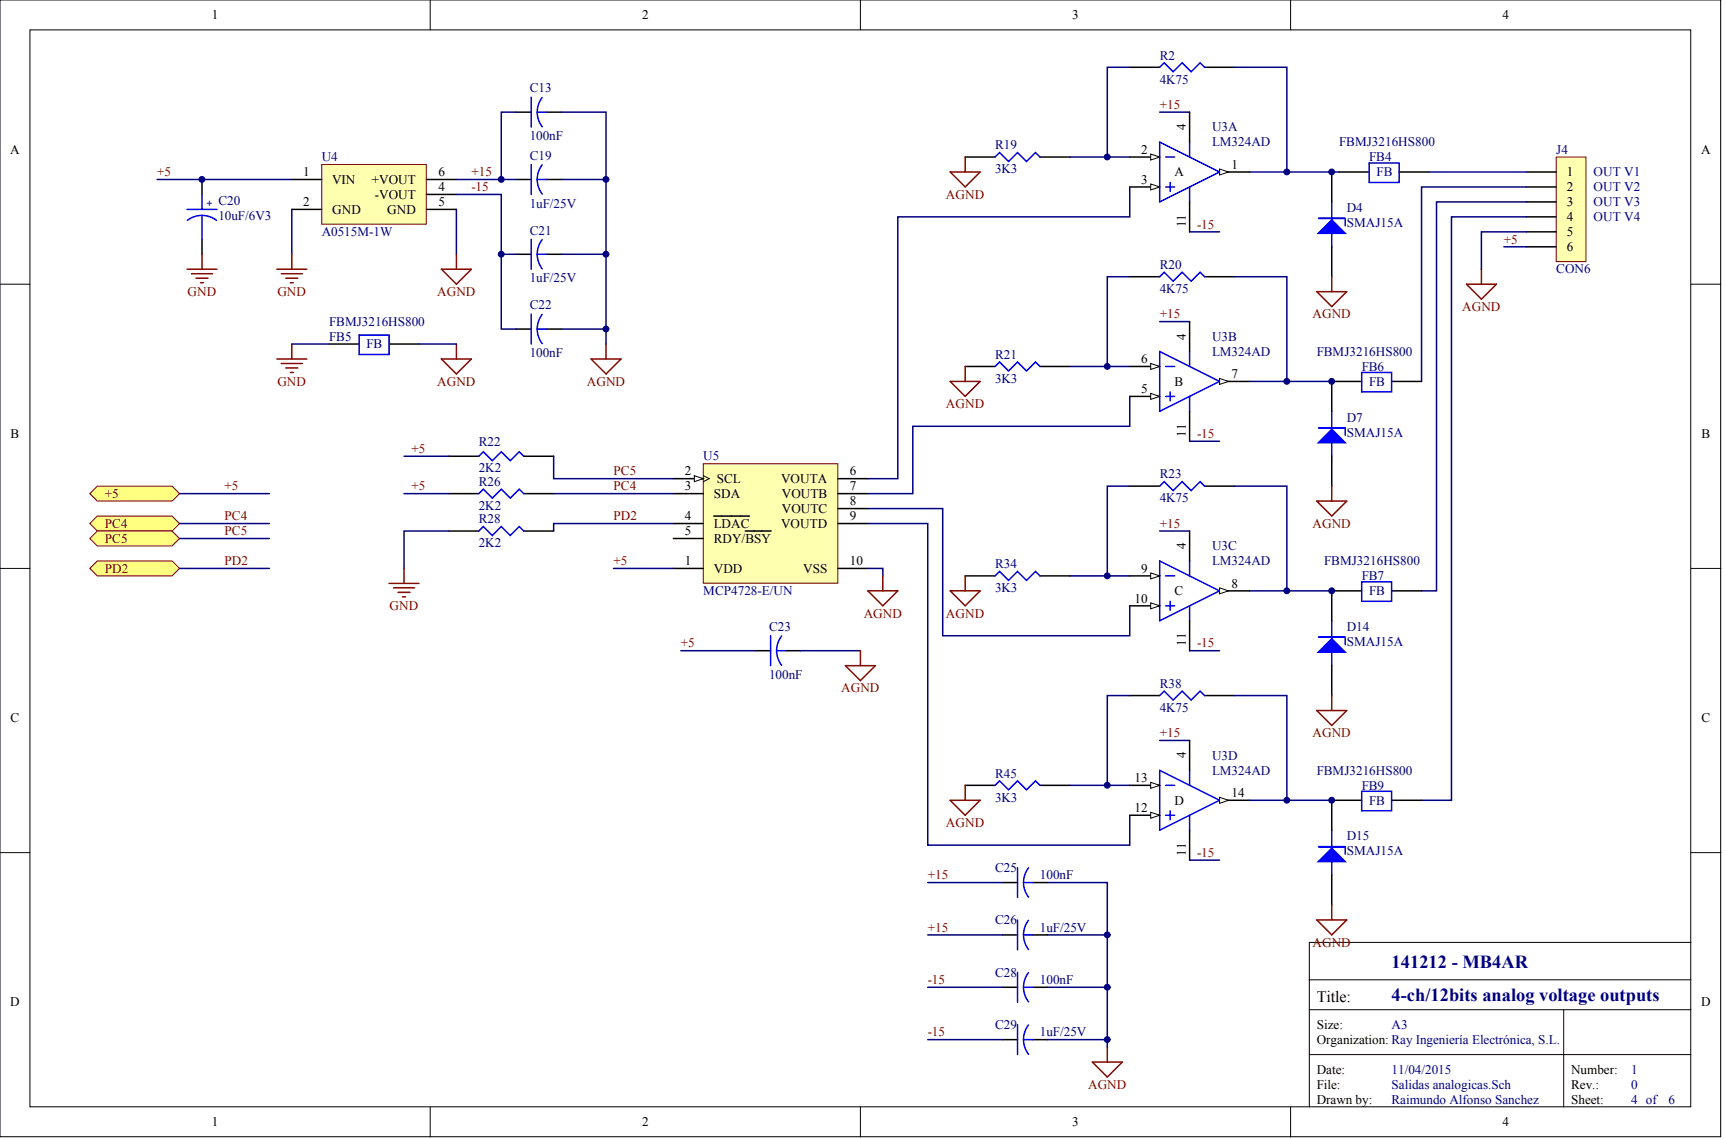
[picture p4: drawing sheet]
<svg xmlns="http://www.w3.org/2000/svg" width="487mm" height="321mm" viewBox="0 0 487 321" stroke-linecap="round" stroke-linejoin="round" font-family="sans-serif">
<defs><g id="words">
<g font-size="5.2" fill="#000080">
<text x="392.7" y="273.1">141212 - MB4AR</text>
<text x="392.7" y="282.4">4-ch/12bits analog voltage outputs</text>
</g>
<text font-size="4.5" x="371.6" y="282.7">Title:</text>
<g font-size="3.7">
<text x="59.8" y="5.4">1</text>
<text x="181.2" y="5.4">2</text>
<text x="302.6" y="5.4">3</text>
<text x="424" y="5.4">4</text>
<text x="334.7" y="36.7" transform="rotate(-90 334.7 36.7)">4</text>
<text x="2.9" y="43.4">A</text>
<text x="322.1" y="43.4">2</text>
<text x="347.6" y="47.6">1</text>
<text x="480.1" y="43.4">A</text>
<text x="85.6" y="49.7">1</text>
<text x="93.8" y="51.8">VIN</text>
<text x="104.9" y="51.8">+VOUT</text>
<text x="123.7" y="49.7">6</text>
<text x="123.7" y="54">4</text>
<text x="322.1" y="51.8">3</text>
<text x="331.5" y="49.7">A</text>
<text x="442.2" y="49.7">1</text>
<text x="442.2" y="54">2</text>
<text x="85.6" y="58.2">2</text>
<text x="105.8" y="56.1">-VOUT</text>
<text x="123.7" y="58.2">5</text>
<text x="442.2" y="58.2">3</text>
<text x="93.8" y="60.3">GND</text>
<text x="109.3" y="60.3">GND</text>
<text x="334.7" y="64.1" transform="rotate(-90 334.7 64.1)">11</text>
<text x="442.2" y="62.4">4</text>
<text x="442.2" y="66.6">5</text>
<text x="442.2" y="70.8">6</text>
<text x="334.7" y="95.8" transform="rotate(-90 334.7 95.8)">4</text>
<text x="322.1" y="102.5">6</text>
<text x="347.6" y="106.7">7</text>
<text x="322.1" y="110.9">5</text>
<text x="331.5" y="108.8">B</text>
<text x="3" y="123.6">B</text>
<text x="334.7" y="123.2" transform="rotate(-90 334.7 123.2)">11</text>
<text x="480.2" y="123.6">B</text>
<text x="193.2" y="134.2">2</text>
<text x="202.3" y="136.3">SCL</text>
<text x="220.4" y="136.3">VOUTA</text>
<text x="239.9" y="134.2">6</text>
<text x="193.2" y="138.4">3</text>
<text x="201.4" y="140.5">SDA</text>
<text x="220.7" y="140.5">VOUTB</text>
<text x="239.9" y="142.6">8</text>
<text x="239.9" y="138.4">7</text>
<text x="193.2" y="146.8">4</text>
<text x="201.4" y="148.9">LDAC</text>
<text x="220.4" y="148.9">VOUTD</text>
<text x="220.7" y="144.7">VOUTC</text>
<text x="239.9" y="146.8">9</text>
<text x="193.2" y="151">5</text>
<text x="201.4" y="153.1">RDY/BSY</text>
<text x="334.7" y="154.9" transform="rotate(-90 334.7 154.9)">4</text>
<text x="193.2" y="159.5">1</text>
<text x="201.4" y="161.6">VDD</text>
<text x="226.7" y="161.6">VSS</text>
<text x="239.9" y="159.5">10</text>
<text x="322.1" y="161.6">9</text>
<text x="331.5" y="167.9">C</text>
<text x="347.6" y="165.8">8</text>
<text x="320.2" y="170">10</text>
<text x="334.7" y="182.3" transform="rotate(-90 334.7 182.3)">11</text>
<text x="3" y="203.8">C</text>
<text x="480.2" y="203.8">C</text>
<text x="334.7" y="214" transform="rotate(-90 334.7 214)">4</text>
<text x="320.2" y="220.7">13</text>
<text x="331.5" y="227">D</text>
<text x="347.6" y="224.9">14</text>
<text x="320.2" y="229.1">12</text>
<text x="334.7" y="241.4" transform="rotate(-90 334.7 241.4)">11</text>
<text x="2.9" y="284">D</text>
<text x="480.1" y="284">D</text>
<text x="371.6" y="290.3">Size:</text>
<text x="371.6" y="294.5">Organization: Ray Ingeniería Electrónica, S.L.</text>
<text x="371.6" y="303">Date:</text>
<text x="443.4" y="303">Number:</text>
<text x="371.6" y="307.2">File:</text>
<text x="371.6" y="311.4">Drawn by:</text>
<text x="443.4" y="311.4">Sheet:</text>
<text x="443.4" y="307.2">Rev.:</text>
<text x="59.8" y="317.8">1</text>
<text x="181.2" y="317.8">2</text>
<text x="302.6" y="317.8">3</text>
<text x="424" y="317.8">4</text>
</g>
<g font-size="3.7" fill="#000080">
<text x="327.3" y="16.8">R2</text>
<text x="327.3" y="23.6">4K75</text>
<text x="149.5" y="26.1">C13</text>
<text x="149.5" y="39.6">100nF</text>
<text x="342.1" y="37.1">U3A</text>
<text x="342.1" y="41.3">LM324AD</text>
<text x="378" y="41.3">FBMJ3216HS800</text>
<text x="90.8" y="45.5">U4</text>
<text x="149.5" y="45.1">C19</text>
<text x="280.8" y="42.1">R19</text>
<text x="386.4" y="45.5">FB4</text>
<text x="439.2" y="43.4">J4</text>
<text x="280.8" y="48.9">3K3</text>
<text x="388.5" y="49.7">FB</text>
<text x="449.8" y="49.7">OUT V1</text>
<text x="449.8" y="54">OUT V2</text>
<text x="61.7" y="57.8">C20</text>
<text x="149.5" y="58.6">1uF/25V</text>
<text x="380.1" y="59.9">D4</text>
<text x="449.8" y="58.2">OUT V3</text>
<text x="61.7" y="62">10uF/6V3</text>
<text x="380.1" y="64.1">SMAJ15A</text>
<text x="449.8" y="62.4">OUT V4</text>
<text x="90.8" y="66.6">A0515M-1W</text>
<text x="149.5" y="66.2">C21</text>
<text x="327.3" y="75.9">R20</text>
<text x="439.2" y="77.2">CON6</text>
<text x="149.5" y="79.7">1uF/25V</text>
<text x="327.3" y="82.7">4K75</text>
<text x="149.5" y="87.3">C22</text>
<text x="92.9" y="91.9">FBMJ3216HS800</text>
<text x="92.9" y="96.2">FB5</text>
<text x="103.5" y="98.3">FB</text>
<text x="149.5" y="100.8">100nF</text>
<text x="280.8" y="101.2">R21</text>
<text x="342.1" y="96.2">U3B</text>
<text x="342.1" y="100.4">LM324AD</text>
<text x="371.6" y="100.4">FBMJ3216HS800</text>
<text x="280.8" y="108">3K3</text>
<text x="384.3" y="104.6">FB6</text>
<text x="386.4" y="108.8">FB</text>
<text x="380.1" y="119">D7</text>
<text x="135.1" y="125.7">R22</text>
<text x="380.1" y="123.2">SMAJ15A</text>
<text x="198.5" y="129.9">U5</text>
<text x="135.1" y="133.3">2K2</text>
<text x="135.1" y="137.1">R26</text>
<text x="327.3" y="135">R23</text>
<text x="135.1" y="143.9">2K2</text>
<text x="327.3" y="141.7">4K75</text>
<text x="135.1" y="147.7">R28</text>
<text x="135.1" y="154.4">2K2</text>
<text x="342.1" y="155.3">U3C</text>
<text x="280.8" y="160.3">R34</text>
<text x="342.1" y="159.5">LM324AD</text>
<text x="373.7" y="159.5">FBMJ3216HS800</text>
<text x="198.5" y="167.9">MCP4728-E/UN</text>
<text x="280.8" y="167.1">3K3</text>
<text x="384.3" y="163.7">FB7</text>
<text x="386.4" y="167.9">FB</text>
<text x="217.1" y="178">C23</text>
<text x="380.1" y="178">D14</text>
<text x="380.1" y="182.3">SMAJ15A</text>
<text x="217.1" y="191.6">100nF</text>
<text x="327.3" y="194.1">R38</text>
<text x="327.3" y="200.8">4K75</text>
<text x="342.1" y="214.3">U3D</text>
<text x="280.8" y="219.4">R45</text>
<text x="342.1" y="218.6">LM324AD</text>
<text x="371.6" y="218.6">FBMJ3216HS800</text>
<text x="280.8" y="226.2">3K3</text>
<text x="384.3" y="222.8">FB9</text>
<text x="386.4" y="227">FB</text>
<text x="380.1" y="237.1">D15</text>
<text x="380.1" y="241.4">SMAJ15A</text>
<text x="280.8" y="246">C25</text>
<text x="293.5" y="248.1">100nF</text>
<text x="280.8" y="260.8">C26</text>
<text x="293.5" y="262.9">1uF/25V</text>
<text x="280.8" y="275.6">C28</text>
<text x="293.5" y="277.7">100nF</text>
<text x="280.8" y="290.3">C29</text>
<text x="293.5" y="292.4">1uF/25V</text>
<text x="392.7" y="290.3">A3</text>
<text x="392.7" y="303">11/04/2015</text>
<text x="460.3" y="303">1</text>
<text x="392.7" y="307.2">Salidas analogicas.Sch</text>
<text x="392.7" y="311.4">Raimundo Alfonso Sanchez</text>
<text x="460.3" y="307.2">0</text>
<text x="460.3" y="311.4">4 of</text>
<text x="470.9" y="311.4">6</text>
</g>
<g font-size="3.7" fill="#800000">
<text x="327.3" y="30.7">+15</text>
<text x="44.3" y="49.7">+5</text>
<text x="133" y="49.7">+15</text>
<text x="133" y="54">-15</text>
<text x="267" y="56.1">AGND</text>
<text x="337.8" y="64.5">-15</text>
<text x="424.4" y="68.7">+5</text>
<text x="53" y="83.5">GND</text>
<text x="78.3" y="83.5">GND</text>
<text x="123.4" y="83.5">AGND</text>
<text x="327.3" y="89.8">+15</text>
<text x="370.4" y="89.8">AGND</text>
<text x="412.7" y="87.7">AGND</text>
<text x="78.3" y="108.8">GND</text>
<text x="123.4" y="108.8">AGND</text>
<text x="165.6" y="108.8">AGND</text>
<text x="267" y="115.2">AGND</text>
<text x="337.8" y="123.6">-15</text>
<text x="116.1" y="127.8">+5</text>
<text x="173.1" y="134.2">PC5</text>
<text x="29.6" y="140.5">+5</text>
<text x="63.3" y="138.4">+5</text>
<text x="116.1" y="138.4">+5</text>
<text x="173.1" y="138.4">PC4</text>
<text x="29.6" y="148.9">PC4</text>
<text x="63.3" y="146.8">PC4</text>
<text x="173.1" y="146.8">PD2</text>
<text x="327.3" y="148.9">+15</text>
<text x="370.4" y="148.9">AGND</text>
<text x="29.6" y="153.1">PC5</text>
<text x="63.3" y="151">PC5</text>
<text x="29.6" y="161.6">PD2</text>
<text x="63.3" y="159.5">PD2</text>
<text x="173.1" y="159.5">+5</text>
<text x="110" y="172.1">GND</text>
<text x="243.8" y="174.2">AGND</text>
<text x="267" y="174.2">AGND</text>
<text x="192.1" y="182.7">+5</text>
<text x="337.8" y="182.7">-15</text>
<text x="237.4" y="195.4">AGND</text>
<text x="327.3" y="208">+15</text>
<text x="370.4" y="208">AGND</text>
<text x="267" y="233.3">AGND</text>
<text x="337.8" y="241.8">-15</text>
<text x="261.8" y="248.1">+15</text>
<text x="261.8" y="262.9">+15</text>
<text x="370.4" y="267.1">AGND</text>
<text x="261.8" y="277.7">-15</text>
<text x="261.8" y="292.4">-15</text>
<text x="307.1" y="307.2">AGND</text>
</g>
<text font-size="3" fill="#000080" x="58.3" y="58.4">+</text>
</g></defs>
<g fill="#fff" stroke="#000" stroke-width=".28">
<path d="M0 0h485.6v320.7h-485.6z"/>
<path d="M8.4 8.4h468.8v303.9h-468.8z"/>
</g>
<g fill="none" stroke="#000" stroke-width=".28">
<path d="M121.4 0v8.4M242.8 0v8.4M364.2 0v8.4M0 80.2h8.4M477.2 80.2h8.5M0 160.4h8.4M477.2 160.4h8.5M0 240.6h8.4M477.2 240.6h8.5M477.2 276.5h-107.7v35.8M369.5 284.9h107.7M369.5 297.6h107.7"/>
<path d="M441.3 297.6v14.7M121.4 312.3v8.5M242.8 312.3v8.5M364.2 312.3v8.5"/>
</g>
<path d="M213.3 183.6h4.2M221.7 183.6h4.2" fill="none" stroke="#000" stroke-width=".42"/>
<path d="M217.5 179.4v8.4M220.6 179.5l-1 1.6-.4 2.5M219.2 183.6l.5 2.5 .9 1.6M219.2 183.6h2.5" fill="none" stroke="#00f" stroke-width=".42"/>
<path d="M192.1 183.6h21.2M225.9 183.6h16.9" fill="none" stroke="#000080" stroke-width=".42"/>
<path d="M198.5 130.8h37.9v33.8h-37.9z" fill="#ffffb0" stroke="#800000" stroke-width=".28"/>
<path d="M190 135.1h8.5" fill="none" stroke="#000" stroke-width=".42"/>
<path d="M198.5 134.2l1.7 .9-1.7 .8" fill="none" stroke="#000" stroke-width=".28"/>
<path d="M196 134.2l2.5 .9-2.5 .8z" fill="#fff" stroke="#000" stroke-width=".28"/>
<path d="M318.8 44.3h8.5M190 139.3h8.5M236.5 135.1h8.4M236.5 139.3h8.4M190 147.7h8.5M190 151.9h8.5M201.4 145.6h10.1M210.4 149.8h7.2M236.5 147.7h8.4M236.5 143.5h8.4M190 160.4h8.5M236.5 160.4h8.4" fill="none" stroke="#000" stroke-width=".42"/>
<path d="M324.8 43.5l2.5 .8-2.5 .9z" fill="#fff" stroke="#000" stroke-width=".28"/>
<path d="M318.8 52.8h8.5" fill="none" stroke="#000" stroke-width=".42"/>
<path d="M324.8 51.9l2.5 .9-2.5 .8z" fill="#fff" stroke="#000" stroke-width=".28"/>
<path d="M344.2 48.5h8.4" fill="none" stroke="#000" stroke-width=".42"/>
<path d="M344.2 47.7l2.5 .8-2.5 .9z" fill="#fff" stroke="#000" stroke-width=".28"/>
<path d="M327.3 40.1l16.9 8.4-16.9 8.5zM329 44.3h2.5M329 52.8h2.5M330.2 51.5v2.5M335.7 40.1v4.2M335.7 52.8v4.2" fill="none" stroke="#00f" stroke-width=".42"/>
<path d="M335.7 31.6v8.5M335.7 57v8.4M318.8 111.8h8.5" fill="none" stroke="#000" stroke-width=".42"/>
<path d="M324.8 111l2.5 .8-2.5 .9z" fill="#fff" stroke="#000" stroke-width=".28"/>
<path d="M318.8 103.4h8.5" fill="none" stroke="#000" stroke-width=".42"/>
<path d="M324.8 102.6l2.5 .8-2.5 .8z" fill="#fff" stroke="#000" stroke-width=".28"/>
<path d="M344.2 107.6h8.4" fill="none" stroke="#000" stroke-width=".42"/>
<path d="M344.2 106.8l2.5 .8-2.5 .9z" fill="#fff" stroke="#000" stroke-width=".28"/>
<path d="M327.3 99.2l16.9 8.4-16.9 8.5zM335.7 99.2v4.2M329 103.4h2.5M329 111.8h2.5M330.2 110.6v2.5M335.7 111.8v4.3M327.3 158.3l16.9 8.4-16.9 8.5zM335.7 158.3v4.2M329 162.5h2.5M329 170.9h2.5M330.2 169.7v2.5M335.7 170.9v4.3" fill="none" stroke="#00f" stroke-width=".42"/>
<path d="M335.7 90.7v8.5M335.7 116.1v8.4M318.8 162.5h8.5" fill="none" stroke="#000" stroke-width=".42"/>
<path d="M324.8 161.7l2.5 .8-2.5 .8z" fill="#fff" stroke="#000" stroke-width=".28"/>
<path d="M318.8 170.9h8.5" fill="none" stroke="#000" stroke-width=".42"/>
<path d="M324.8 170.1l2.5 .8-2.5 .9z" fill="#fff" stroke="#000" stroke-width=".28"/>
<path d="M344.2 166.7h8.4" fill="none" stroke="#000" stroke-width=".42"/>
<path d="M344.2 165.9l2.5 .8-2.5 .9z" fill="#fff" stroke="#000" stroke-width=".28"/>
<path d="M335.7 149.8v8.5M335.7 175.2v8.4M318.8 221.6h8.5" fill="none" stroke="#000" stroke-width=".42"/>
<path d="M327.3 217.4l16.9 8.4-16.9 8.5zM335.7 217.4v4.2M329 221.6h2.5M329 230h2.5M330.2 228.8v2.5M335.7 230v4.3" fill="none" stroke="#00f" stroke-width=".42"/>
<path d="M324.8 220.7l2.5 .9-2.5 .8z" fill="#fff" stroke="#000" stroke-width=".28"/>
<path d="M318.8 230h8.5" fill="none" stroke="#000" stroke-width=".42"/>
<path d="M324.8 229.2l2.5 .8-2.5 .9z" fill="#fff" stroke="#000" stroke-width=".28"/>
<path d="M344.2 225.8h8.4" fill="none" stroke="#000" stroke-width=".42"/>
<path d="M344.2 225l2.5 .8-2.5 .9z" fill="#fff" stroke="#000" stroke-width=".28"/>
<g fill="none" stroke="#000" stroke-width=".42">
<path d="M318.8 19h8.5M340 19h8.4M272.4 44.3h8.4M293.5 44.3h8.4M318.8 78.1h8.5M340 78.1h8.4M272.4 103.4h8.4M293.5 103.4h8.4M126.7 128.7h8.4M126.7 139.3h8.4M147.8 128.7h8.5M147.8 139.3h8.5"/>
<path d="M318.8 137.2h8.5M340 137.2h8.4M126.7 149.8h8.4M147.8 149.8h8.5M272.4 162.5h8.4M293.5 162.5h8.4M318.8 196.3h8.5M340 196.3h8.4M335.7 208.9v8.5M272.4 221.6h8.4M293.5 221.6h8.4M335.7 234.3v8.4"/>
</g>
<path d="M327.3 19l1.3-1.3 2.5 2.6 2.5-2.6 2.6 2.6 2.5-2.6 1.3 1.3M280.8 44.3l1.3-1.3 2.5 2.6 2.6-2.6 2.5 2.6 2.5-2.6 1.3 1.3M327.3 78.1l1.3-1.3 2.5 2.5 2.5-2.5 2.6 2.5 2.5-2.5 1.3 1.3M280.8 103.4l1.3-1.3 2.5 2.6 2.6-2.6 2.5 2.6 2.5-2.6 1.3 1.3M135.1 128.7l1.3-1.2 2.5 2.5 2.6-2.5 2.5 2.5 2.5-2.5 1.3 1.2M135.1 139.3l1.3-1.3 2.5 2.5 2.6-2.5 2.5 2.5 2.5-2.5 1.3 1.3M327.3 137.2l1.3-1.3 2.5 2.5 2.5-2.5 2.6 2.5 2.5-2.5 1.3 1.3M135.1 149.8l1.3-1.2 2.5 2.5 2.6-2.5 2.5 2.5 2.5-2.5 1.3 1.2M280.8 162.5l1.3-1.3 2.5 2.6 2.6-2.6 2.5 2.6 2.5-2.6 1.3 1.3M327.3 196.3l1.3-1.3 2.5 2.5 2.5-2.5 2.6 2.5 2.5-2.5 1.3 1.3M280.8 221.6l1.3-1.3 2.5 2.6 2.6-2.6 2.5 2.6 2.5-2.6 1.3 1.3" fill="none" stroke="#00f" stroke-width=".42"/>
<path d="M327.3 31.6h8.4M327.3 90.7h8.4M114 128.7h12.7M327.3 149.8h8.4M327.3 208.9h8.4" fill="none" stroke="#000080" stroke-width=".42"/>
<path d="M439.2 44.3h8.4v29.5h-8.4z" fill="#ffffb0" stroke="#800000" stroke-width=".28"/>
<g fill="none" stroke="#000" stroke-width=".42">
<path d="M375.9 48.5v8.5M430.8 48.5h8.4M430.8 52.8h8.4M430.8 57h8.4M375.9 69.6v8.5M430.8 61.2h8.4M430.8 65.4h8.4M430.8 69.6h8.4M375.9 107.6v8.5M375.9 128.7v8.5M375.9 166.7v8.5M375.9 187.8v8.5"/>
<path d="M375.9 225.8v8.5M282.9 249h4.3M291.4 249h4.2M375.9 246.9v8.5"/>
</g>
<path d="M375.9 57v12.6M379.7 61.6v2.1M375.9 116.1v12.6M379.7 120.7v2.1M375.9 175.2v12.6M379.7 179.8v2.1M375.9 234.3v12.6M379.7 238.9v2.1M287.2 244.8v8.4M288.9 249h2.5M288.9 249l.2 1.9 1.2 2.2M290.3 244.9l-1.2 2.2-.2 1.9" fill="none" stroke="#00f" stroke-width=".42"/>
<g fill="#00f" stroke="#00f" stroke-width=".42">
<path d="M372.1 65.8l3.8-3.8 3.8 3.8z"/>
<path d="M372.1 124.9l3.8-3.8 3.8 3.8z"/>
<path d="M372.1 184l3.8-3.8 3.8 3.8z"/>
<path d="M372.1 243.1l3.8-3.8 3.8 3.8z"/>
<path d="M372.1 61.6h7.6z" fill-rule="evenodd"/>
<path d="M372.1 120.7h7.6z" fill-rule="evenodd"/>
<path d="M372.1 179.8h7.6z" fill-rule="evenodd"/>
<path d="M372.1 238.9h7.6z" fill-rule="evenodd"/>
</g>
<g fill="none" stroke="#000080" stroke-width=".42">
<path d="M318.8 19h-6.3v25.3M348.4 19h14.8v29.5M301.9 44.3h16.9M318.8 52.8v8.4h-65.4v73.9h-8.5M352.6 48.5h25.4M318.8 78.1h-6.3v25.3M348.4 78.1h14.8v29.5M301.9 103.4h16.9M318.8 111.8v8.5h-61.2v19h-12.7M352.6 107.6h23.3M318.8 137.2h-6.3v25.3M348.4 137.2h14.8v29.5"/>
<path d="M244.9 143.5h21.2v35.9h52.7v-8.5M244.9 147.7h16.9v90.8h57v-8.5M173.1 160.4h16.9M244.9 160.4h4.3v2.1M301.9 162.5h16.9M318.8 196.3h-6.3v25.3M348.4 196.3h14.8v29.5M301.9 221.6h16.9M261.8 249h21.1"/>
</g>
<path d="M477.2 265.9h-107.7v10.6M441.3 284.9v12.7" fill="none" stroke="#000" stroke-width=".28"/>
<path d="M25.3 139.3l2.1-2.1h21.2l2.1 2.1-2.1 2.1h-21.2z" fill-rule="evenodd" fill="#ffff80" stroke="#800000" stroke-width=".28"/>
<path d="M50.7 139.3h25.3" fill="none" stroke="#000080" stroke-width=".42"/>
<g fill="#ffff80" stroke="#800000" stroke-width=".28">
<path d="M25.3 147.7l2.1-2.1h21.2l2.1 2.1-2.1 2.1h-21.2z" fill-rule="evenodd"/>
<path d="M25.3 151.9l2.1-2.1h21.2l2.1 2.1-2.1 2.2h-21.2z" fill-rule="evenodd"/>
<path d="M25.3 160.4l2.1-2.1h21.2l2.1 2.1-2.1 2.1h-21.2z" fill-rule="evenodd"/>
</g>
<g fill="none" stroke="#000080" stroke-width=".42">
<path d="M403.3 48.5h27.5M430.8 52.8h-29.6v54.8M430.8 57h-25.4v109.7h-4.2M430.8 61.2h-21.2v164.6h-8.4M114 139.3h12.7M156.3 128.7v6.4h33.7M156.3 139.3h33.7M50.7 147.7h25.3M50.7 151.9h25.3M126.7 149.8h-12.7v10.6M190 147.7h-33.7v2.1M50.7 160.4h25.3"/>
<path d="M352.6 166.7h23.3M352.6 225.8h23.3"/>
</g>
<path d="M378 48.5h8.4M394.9 48.5h8.4M375.9 107.6h8.4M392.7 107.6h8.5M375.9 166.7h8.4M392.7 166.7h8.5M375.9 225.8h8.4M392.7 225.8h8.5" fill="none" stroke="#000" stroke-width=".42"/>
<path d="M386.4 46h8.5v5.5h-8.5zM384.3 105.1h8.4v5.5h-8.4zM384.3 164.2h8.4v5.5h-8.4zM384.3 223.3h8.4v5.5h-8.4z" fill="none" stroke="#00f" stroke-width=".42"/>
<path d="M90.8 46.4h29.5v16.9h-29.5z" fill="#ffffb0" stroke="#800000" stroke-width=".28"/>
<g fill="none" stroke="#000" stroke-width=".42">
<path d="M145.7 31.6h4.2M154.1 31.6h4.3M57 50.6v4.3M82.3 50.6h8.5M82.3 59.1h8.5M120.4 50.6h8.4M120.4 59.1h8.4M120.4 54.9h8.4M145.7 50.6h4.2M154.1 50.6h4.3M57 67.5v4.2M145.7 71.7h4.2"/>
<path d="M154.1 71.7h4.3M92.9 97.1h8.5M109.8 97.1h8.4M145.7 92.9h4.2M154.1 92.9h4.3M282.9 263.8h4.3M282.9 278.6h4.3M291.4 263.8h4.2M291.4 278.6h4.2M282.9 293.3h4.3M291.4 293.3h4.2"/>
</g>
<g fill="none" stroke="#000080" stroke-width=".42">
<path d="M145.7 31.6h-4.2v19h-12.7M158.4 31.6h12.6v19M44.3 50.6h38M82.3 59.1v12.6M128.8 54.9h12.7v38h4.2M128.8 59.1v12.6M141.5 50.6h4.2M158.4 50.6h12.6v21.1h-12.6M141.5 71.7h4.2M171 71.7v21.2h-12.6M335.7 65.4h8.5M424.4 69.6h6.4"/>
<path d="M430.8 65.4h-12.7v10.6M82.3 97.1h10.6M118.2 97.1h10.6M171 92.9v4.2M335.7 124.5h8.5M335.7 183.6h8.5M295.6 249h16.9v46.5M335.7 242.7h8.5M261.8 263.8h21.1M261.8 278.6h21.1M295.6 263.8h16.9M295.6 278.6h16.9"/>
<path d="M261.8 293.3h21.1M295.6 293.3h16.9"/>
</g>
<g fill="none" stroke="#00f" stroke-width=".42">
<path d="M149.9 27.4v8.5M151.6 31.6h2.5M151.6 31.6l.5 2.5 .9 1.7M153 27.5l-1.1 2.3-.3 1.8M52.8 59.1h8.4M57 54.9v4.2M149.9 46.4v8.5M151.6 50.6h2.5M151.6 50.6l.5 2.5 .9 1.7M153 46.5l-1.1 2.3-.3 1.8M57 60.8l2.5 .5 1.6 .9M57 60.8l-2.5 .4-1.6 1"/>
<path d="M57 60.8v6.7M149.9 67.5v8.5M151.6 71.7h2.5M151.6 71.7l.5 2.5 .9 1.7M153 67.6l-1.1 2.3-.3 1.8M101.4 94.5h8.4v5.5h-8.4zM149.9 88.6v8.5M151.6 92.9h2.5M151.6 92.9l.5 2.4 .9 1.7M153 88.7l-1.1 2.3-.3 1.9M287.2 259.6v8.4M290.3 259.7l-1.2 2.2-.2 1.9"/>
<path d="M287.2 274.4v8.4M288.9 263.8h2.5M288.9 278.6h2.5M288.9 263.8l.2 1.9 1.2 2.2M288.9 278.6l.2 1.8 1.2 2.3M290.3 274.4l-1.2 2.3-.2 1.9M287.2 289.1v8.5M288.9 293.3h2.5M288.9 293.3l.2 1.9 1.2 2.3M290.3 289.2l-1.2 2.3-.2 1.8"/>
</g>
<g fill="none" stroke="#800000" stroke-width=".42">
<path d="M268.2 48.5h8.4l-4.2 4.3zM272.4 44.3v4.2M52.8 76h8.4M54.1 77.2h5.9M55.3 78.5h3.4M56.6 79.8h.8M57 71.7v4.3M78.1 76h8.5M79.4 77.2h5.9M80.7 78.5h3.3M81.9 79.8h.9M82.3 71.7v4.3"/>
<path d="M124.6 76h8.4l-4.2 4.2zM128.8 71.7v4.3M375.9 78.1v4.2M418.1 76v4.2M82.3 97.1v4.2M128.8 97.1v4.2M171 97.1v4.2M371.6 82.3h8.5l-4.2 4.2zM413.9 80.2h8.4l-4.2 4.2zM78.1 101.3h8.5M79.4 102.6h5.9M80.7 103.8h3.3"/>
<path d="M81.9 105.1h.9M124.6 101.3h8.4l-4.2 4.2zM166.8 101.3h8.5l-4.3 4.2zM268.2 107.6h8.4l-4.2 4.2zM272.4 103.4v4.2M375.9 137.2v4.2M371.6 141.4h8.5l-4.2 4.2zM109.8 164.6h8.4M111.1 165.9h5.9M112.3 167.1h3.4M113.6 168.4h.8M114 160.4v4.2"/>
<path d="M244.9 166.7h8.5l-4.2 4.2zM249.2 162.5v4.2M268.2 166.7h8.4l-4.2 4.2zM272.4 162.5v4.2M238.6 187.8h8.4l-4.2 4.2zM242.8 183.6v4.2M375.9 196.3v4.2M371.6 200.5h8.5l-4.2 4.2zM268.2 225.8h8.4l-4.2 4.2zM272.4 221.6v4.2M371.6 259.6h8.5l-4.2 4.2zM375.9 255.4v4.2"/>
<path d="M308.3 299.7h8.4l-4.2 4.2zM312.5 295.5v4.2"/>
</g>
<g fill="#000080" stroke="#000080" stroke-width=".28">
<circle cx="57" cy="50.6" r=".82"/>
<circle cx="141.5" cy="71.7" r=".82"/>
<circle cx="141.5" cy="50.6" r=".82"/>
<circle cx="171" cy="92.8" r=".82"/>
<circle cx="171" cy="71.7" r=".82"/>
<circle cx="171" cy="50.6" r=".82"/>
<circle cx="312.5" cy="293.3" r=".82"/>
<circle cx="312.5" cy="278.6" r=".82"/>
<circle cx="312.5" cy="263.8" r=".82"/>
<circle cx="312.5" cy="221.6" r=".82"/>
<circle cx="312.5" cy="162.5" r=".82"/>
<circle cx="312.5" cy="103.4" r=".82"/>
<circle cx="312.5" cy="44.3" r=".82"/>
<circle cx="363.2" cy="225.8" r=".82"/>
<circle cx="363.2" cy="166.7" r=".82"/>
<circle cx="363.2" cy="107.6" r=".82"/>
<circle cx="363.2" cy="48.5" r=".82"/>
<circle cx="375.8" cy="225.8" r=".82"/>
<circle cx="375.8" cy="166.7" r=".82"/>
<circle cx="375.8" cy="107.6" r=".82"/>
<circle cx="375.8" cy="48.5" r=".82"/>
</g>
<use href="#words"/>
</svg>
